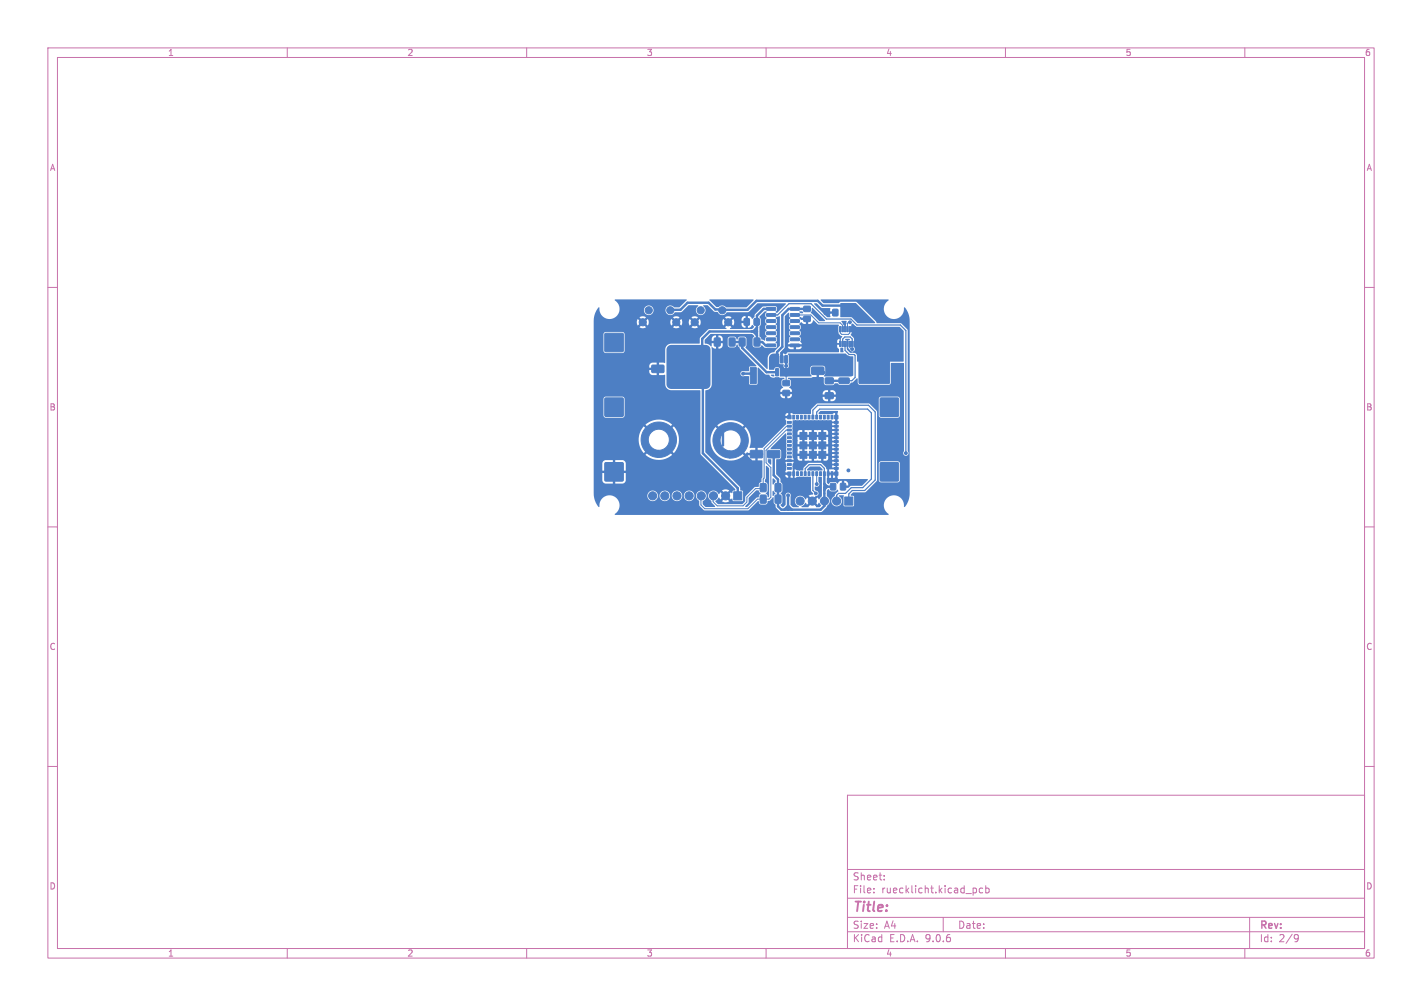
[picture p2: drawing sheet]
<svg xmlns="http://www.w3.org/2000/svg" width="297mm" height="210mm" viewBox="0 0 297 210" stroke-linecap="round" stroke-linejoin="round" font-family="sans-serif">
<defs><g id="words">
<text font-size="2.8" fill="#c872ab" x="178" y="190.9">Title:</text>
<g font-size="2.1" fill="#c872ab">
<text x="178" y="184">Sheet:</text>
<text x="178" y="186.7">File:</text>
<text x="184.1" y="186.7">ruecklicht.kicad_pcb</text>
<text x="178" y="196.9">KiCad</text>
<text x="178" y="194.1">Size:</text>
<text x="184.7" y="194.1">A4</text>
<text x="185.7" y="196.9">E.D.A.</text>
<text x="193.3" y="196.9">9.0.6</text>
<text x="200" y="194.1">Date:</text>
<text x="263" y="194.3">Rev:</text>
<text x="263" y="196.9">Id:</text>
<text x="267.1" y="196.9">2/9</text>
</g>
<g font-size="1.8" fill="#c872ab">
<text x="35" y="11.9">1</text>
<text x="85" y="11.9">2</text>
<text x="135" y="11.9">3</text>
<text x="185" y="11.9">4</text>
<text x="235" y="11.9">5</text>
<text x="285" y="11.9">6</text>
<text x="10.3" y="35.9">A</text>
<text x="285.4" y="35.9">A</text>
<text x="10.3" y="85.9">B</text>
<text x="285.3" y="85.9">B</text>
<text x="10.3" y="135.9">C</text>
<text x="285.3" y="135.9">C</text>
<text x="10.3" y="185.9">D</text>
<text x="285.3" y="185.9">D</text>
<text x="35" y="199.9">1</text>
<text x="85" y="199.9">2</text>
<text x="135" y="199.9">3</text>
<text x="185" y="199.9">4</text>
<text x="235" y="199.9">5</text>
<text x="285" y="199.9">6</text>
</g>
</g></defs>
<g fill="none" stroke="#c872ab" stroke-width=".21">
<path d="M10 10h277v190h-277zM12 12h273v186h-273zM60 10v2M110 10v2M160 10v2M210 10v2M260 10v2M10 60h2M285 60h2M10 110h2M285 110h2M10 160h2"/>
<path d="M177 166h108v32h-108zM285 160h2M60 198v2M110 198v2M160 198v2M177 194.5h108M177 191.5h108M177 187.5h108M177 181.5h108M182.5 186.3v.1M182.5 185.5v.1M184.7 183.6v.1"/>
<path d="M184.7 182.8v.1M197 191.5v3M203.4 185.4h.3l.3 .3-.1 .6-.5 .1M205.2 185.5l-.4-.1-.3 .3 .2 .6h.5M205.9 185.5l.4-.1 .3 .3-.1 .6h-.6M205.9 184.9v1.5M210 198v2M260 198v2M261 191.5v6.5M270.6 195.1l.5 .1a.99 .99 0 0 1-.4 1.4h-.2M271.2 195.7l-.3 .3h-.3"/>
</g>
<g fill="#4d7fc4" stroke="#4d7fc4" stroke-width=".21">
<path d="M157.5 66.5h1.1v1.4h-1.1z"/>
<path d="M155.4 66.5h1.1v1.4h-1.1z"/>
<path d="M126.4 69.6h3.7v3.8h-3.7z"/>
<path d="M183.9 69.6h3.7v3.8h-3.7z"/>
<path d="M183.9 96.6h3.7v3.8h-3.7z"/>
<path d="M126.4 96.6h3.7v3.8h-3.7z"/>
<path d="M126.4 83.1h3.7v3.8h-3.7z"/>
<path d="M183.9 83.1h3.7v3.8h-3.7z"/>
<path d="M173.5 100.9h1v1.4h-1z"/>
<path d="M175.6 100.9h1v1.4h-1z"/>
<path d="M162 74.3h.6l-.1 1.5-.5-.1z"/>
<path d="M163 74.3h.6l-.1 1.5-.6-.1z"/>
<path d="M163.9 74.3h.6l-.1 1.5-.5-.1z"/>
<path d="M163.9 77h.6l-.1 1.5-.5-.1z"/>
<path d="M162 77h.6l-.1 1.5-.5-.1z"/>
<path d="M146 74h1.3v3.3h-1.3z"/>
<path d="M156.7 76.7h1.3v3.3h-1.3z"/>
<path d="M165.1 64.2h1.8l.1 .5-1.9 .1z"/>
<path d="M165.1 65.5h1.8l.1 .5h-1.9z"/>
<path d="M165.1 66.8l1.8-.1 .1 .5-1.9 .1z"/>
<path d="M165.1 68h1.8l.1 .5-1.9 .1z"/>
<path d="M165.1 69.3h1.8l.1 .5h-1.9z"/>
<path d="M165.1 70.6l1.8-.1 .1 .5-1.9 .1z"/>
<path d="M165.1 71.8h1.8l.1 .5-1.9 .1z"/>
<path d="M160.1 71.8h1.8l.1 .5-1.8 .1z"/>
<path d="M160.1 70.6l1.8-.1 .1 .5-1.8 .1z"/>
<path d="M160.1 69.3h1.8l.1 .5h-1.8z"/>
<path d="M160.1 68h1.8l.1 .5-1.8 .1z"/>
<path d="M160.1 66.8l1.8-.1 .1 .5-1.8 .1z"/>
<path d="M160.1 65.5h1.8l.1 .5h-1.8z"/>
<path d="M160.1 64.2h1.8l.1 .5-1.8 .1z"/>
<path d="M163.5 79.4h1.4v1.1h-1.4z"/>
<path d="M163.5 81.5h1.4v1.1h-1.4z"/>
<path d="M176.4 103.8h1.7v1.7h-1.7z"/>
<path d="M166 76.7l2.3-.1 .2 .3v1.1l-.3 .2h-2.1l-.2-.2z"/>
<path d="M169.6 76.7l2.3-.1 .2 .3v1.1l-.3 .2h-2.1l-.2-.2z"/>
<path d="M179.5 74.4h6.2v5.6h-6.2z"/>
<path d="M175.3 79l1.9-.1 .2 .2v.8l-.3 .2h-1.7l-.2-.3z"/>
<path d="M175.3 74.4l1.9-.1 .2 .3v.8l-.3 .1h-1.7l-.2-.2z"/>
<path d="M157.5 70.6h1.2v1.6h-1.2z"/>
<path d="M154.4 70.6h1.2v1.6h-1.2z"/>
<path d="M161.9 101h1.2v1.6h-1.2z"/>
<path d="M158.8 101h1.2v1.6h-1.2z"/>
<path d="M153.2 102.7h1.7v1.7h-1.7z"/>
<path d="M149.9 89.4a3.7 3.7 0 0 1 6.1 1.1 3.7 3.7 0 0 1-3.5 5.1v-1.5a2.2 2.2 0 0 0 2.1-3.1 2.2 2.2 0 0 0-3.7-.4 2.2 2.2 0 0 0 1.3 3.5h.3v1.5a3.7 3.7 0 0 1-3.3-2.2 3.7 3.7 0 0 1 .7-4z"/>
<path d="M134.9 89.3a3.7 3.7 0 0 1 6.1 1.1 3.7 3.7 0 0 1-3.5 5.1v-1.5a2.2 2.2 0 0 0 2.1-3.1 2.2 2.2 0 0 0-3.7-.5 2.2 2.2 0 0 0 1.3 3.6h.3v1.5a3.7 3.7 0 0 1-3.3-2.3 3.7 3.7 0 0 1 .7-3.9z"/>
<path d="M178.4 71.3h.3v1h-.3z"/>
<path d="M177.9 71.3h.3v1h-.3z"/>
<path d="M177.4 71.3h.2v1h-.2z"/>
<path d="M176.8 71.3h.3v1h-.3z"/>
<path d="M176.3 71.3h.3v1h-.3z"/>
<path d="M175.8 71.3h.3v1h-.3z"/>
<path d="M175.3 71.3h.4v1h-.4z"/>
<path d="M175.3 68.2h.4v1h-.4z"/>
<path d="M175.8 68.2h.3v1h-.3z"/>
<path d="M176.3 68.2h.3v1h-.3z"/>
<path d="M176.8 68.2h.3v1h-.3z"/>
<path d="M177.4 68.2h.2v1h-.2z"/>
<path d="M177.9 68.2h.3v1h-.3z"/>
<path d="M178.4 68.2h.3v1h-.3z"/>
<path d="M173.9 64.6h1.1v1.3h-1.1z"/>
<path d="M176 64.6h1.1v1.3h-1.1z"/>
<path d="M152.3 70.6h1.2v1.6h-1.2z"/>
<path d="M149.2 70.6h1.2v1.6h-1.2z"/>
<path d="M136.2 76.3l2.3-.1 .2 .3v1.1l-.2 .2h-2.2l-.2-.2z"/>
<path d="M139.8 76.3l2.3-.1 .2 .3v1.1l-.3 .2h-2.1l-.2-.2z"/>
<path d="M173.6 98.5h.4v.8h-.4z"/>
<path d="M172.8 98.5h.4v.8h-.4z"/>
<path d="M172 98.5h.4v.8h-.4z"/>
<path d="M171.2 98.5h.4v.8h-.4z"/>
<path d="M170.4 98.5h.4v.8h-.4z"/>
<path d="M169.6 98.5h.4v.8h-.4z"/>
<path d="M168.8 98.5h.4v.8h-.4z"/>
<path d="M168 98.5h.4v.8h-.4z"/>
<path d="M167.2 98.5h.4v.8h-.4z"/>
<path d="M166.4 98.5h.4v.8h-.4z"/>
<path d="M165.6 98.5h.4v.8h-.4z"/>
<path d="M164.5 97.6h.8v.4h-.8z"/>
<path d="M164.5 96.8h.8v.4h-.8z"/>
<path d="M164.5 96h.8v.4h-.8z"/>
<path d="M164.5 95.2h.8v.4h-.8z"/>
<path d="M164.5 94.4h.8v.4h-.8z"/>
<path d="M164.5 93.6h.8v.4h-.8z"/>
<path d="M164.5 92.8h.8v.4h-.8z"/>
<path d="M164.5 92h.8v.4h-.8z"/>
<path d="M164.5 91.2h.8v.4h-.8z"/>
<path d="M164.5 90.4h.8v.4h-.8z"/>
<path d="M164.5 89.6h.8v.4h-.8z"/>
<path d="M164.5 88.8h.8v.4h-.8z"/>
<path d="M164.5 88h.8v.4h-.8z"/>
<path d="M165.6 86.7h.4v.8h-.4z"/>
<path d="M166.4 86.7h.4v.8h-.4z"/>
<path d="M167.2 86.7h.4v.8h-.4z"/>
<path d="M168 86.7h.4v.8h-.4z"/>
<path d="M168.8 86.7h.4v.8h-.4z"/>
<path d="M169.6 86.7h.4v.8h-.4z"/>
<path d="M170.4 86.7h.4v.8h-.4z"/>
<path d="M171.2 86.7h.4v.8h-.4z"/>
<path d="M172 86.7h.4v.8h-.4z"/>
<path d="M172.8 86.7h.4v.8h-.4z"/>
<path d="M173.6 86.7h.4v.8h-.4z"/>
<path d="M174.3 88h.8v.4h-.8z"/>
<path d="M174.3 88.8h.8v.4h-.8z"/>
<path d="M174.3 89.6h.8v.4h-.8z"/>
<path d="M174.3 90.4h.8v.4h-.8z"/>
<path d="M174.3 91.2h.8v.4h-.8z"/>
<path d="M174.3 92h.8v.4h-.8z"/>
<path d="M174.3 92.8h.8v.4h-.8z"/>
<path d="M174.3 93.6h.8v.4h-.8z"/>
<path d="M174.3 94.4h.8v.4h-.8z"/>
<path d="M174.3 95.2h.8v.4h-.8z"/>
<path d="M174.3 96h.8v.4h-.8z"/>
<path d="M174.3 96.8h.8v.4h-.8z"/>
<path d="M174.3 97.6h.8v.4h-.8z"/>
<path d="M169 92.3h1.5v1.4h-1.5z"/>
<path d="M174.3 86.7h.7v.7h-.7z"/>
<path d="M164.5 86.7h.7v.7h-.7z"/>
<path d="M164.5 98.5h.7v.7h-.7z"/>
<path d="M174.3 98.5h.7v.7h-.7z"/>
<path d="M169 94.2h1.5v1.5h-1.5z"/>
<path d="M167.1 94.2h1.4v1.5h-1.4z"/>
<path d="M167.1 92.3h1.4v1.4h-1.4z"/>
<path d="M167.1 90.3h1.4v1.4h-1.4z"/>
<path d="M169 90.3h1.5v1.4h-1.5z"/>
<path d="M171 90.3h1.5v1.4h-1.5z"/>
<path d="M171 92.3h1.5v1.4h-1.5z"/>
<path d="M171 94.2h1.5v1.5h-1.5z"/>
<path d="M160.4 94.1l2.3-.1 .2 .3v1.1l-.3 .2h-2.1l-.2-.2z"/>
<path d="M156.8 94.1l2.3-.1 .2 .3v1.1l-.3 .2h-2.1l-.2-.2z"/>
<path d="M161.9 103.4h1.2v1.6h-1.2z"/>
<path d="M158.8 103.4h1.2v1.6h-1.2z"/>
<path d="M167.9 64h1.3v1h-1.3z"/>
<path d="M167.9 66h1.3v1.1h-1.3z"/>
<path d="M172.4 78.9h1.6v1.2h-1.6z"/>
<path d="M172.4 82h1.6v1.2h-1.6z"/>
<circle cx="141.3" cy="67.3" r=".75"/>
<circle cx="140" cy="64.8" r=".75"/>
<circle cx="135.5" cy="64.8" r=".75"/>
<circle cx="134.3" cy="67.3" r=".75"/>
<circle cx="152.1" cy="67.3" r=".75"/>
<circle cx="150.8" cy="64.8" r=".75"/>
<circle cx="146.3" cy="64.8" r=".75"/>
<circle cx="145.1" cy="67.3" r=".75"/>
<circle cx="174.7" cy="104.6" r=".85"/>
<circle cx="172.2" cy="104.6" r=".85"/>
<circle cx="169.7" cy="104.6" r=".85"/>
<circle cx="167.1" cy="104.6" r=".85"/>
<circle cx="151.6" cy="103.5" r=".85"/>
<circle cx="152.6" cy="94.9" r=".5"/>
<circle cx="137.6" cy="94.8" r=".5"/>
<circle cx="149.6" cy="91.9" r=".5"/>
<circle cx="155.5" cy="91.9" r=".5"/>
<circle cx="134.6" cy="91.8" r=".5"/>
<circle cx="140.5" cy="91.8" r=".5"/>
<circle cx="149" cy="103.5" r=".85"/>
<circle cx="146.5" cy="103.5" r=".85"/>
<circle cx="143.9" cy="103.5" r=".85"/>
<circle cx="141.4" cy="103.5" r=".85"/>
<circle cx="138.9" cy="103.5" r=".85"/>
<circle cx="136.3" cy="103.5" r=".85"/>
<circle cx="176.4" cy="67.5" r=".3"/>
<circle cx="179.4" cy="67" r=".3"/>
<circle cx="180.8" cy="66" r=".3"/>
<circle cx="177.2" cy="98.2" r=".3"/>
<circle cx="148" cy="94" r=".3"/>
<circle cx="153.6" cy="81" r=".3"/>
<circle cx="183.2" cy="63.6" r=".3"/>
<circle cx="172.4" cy="65.4" r=".3"/>
<circle cx="181" cy="63.6" r=".3"/>
<circle cx="149.8" cy="77" r=".3"/>
<circle cx="187.4" cy="77" r=".3"/>
<circle cx="168" cy="81" r=".3"/>
<circle cx="126" cy="90" r=".3"/>
<circle cx="158.6" cy="98.4" r=".3"/>
<circle cx="180" cy="104" r=".3"/>
<circle cx="126" cy="94" r=".3"/>
<circle cx="159" cy="94.8" r=".3"/>
<circle cx="160" cy="81" r=".3"/>
<circle cx="166" cy="81" r=".3"/>
<circle cx="156.2" cy="98.4" r=".3"/>
<circle cx="143.4" cy="94" r=".3"/>
<circle cx="180" cy="106" r=".3"/>
<circle cx="182" cy="106" r=".3"/>
<circle cx="130" cy="90" r=".3"/>
<circle cx="168" cy="101.8" r=".3"/>
<circle cx="173.2" cy="68.6" r=".3"/>
<circle cx="141" cy="102" r=".3"/>
<circle cx="153.6" cy="77" r=".3"/>
<circle cx="130" cy="94" r=".3"/>
<circle cx="170" cy="81" r=".3"/>
<circle cx="182" cy="104" r=".3"/>
<circle cx="136.4" cy="81.2" r=".3"/>
<circle cx="131.2" cy="65.2" r=".3"/>
<circle cx="149.8" cy="81" r=".3"/>
<circle cx="151.4" cy="101.4" r=".3"/>
<circle cx="138.6" cy="102" r=".3"/>
<circle cx="148" cy="101.4" r=".3"/>
<circle cx="168.2" cy="71.6" r=".3"/>
<circle cx="164.6" cy="103.4" r=".3"/>
<circle cx="170.6" cy="101.1" r=".3"/>
<circle cx="189.2" cy="94.6" r=".3"/>
<circle cx="170.4" cy="103" r=".3"/>
<circle cx="164.2" cy="76.4" r=".3"/>
<circle cx="155.2" cy="78" r=".3"/>
<circle cx="172" cy="75.6" r=".3"/>
<circle cx="168" cy="77.8" r=".3"/>
<circle cx="170" cy="75.6" r=".3"/>
<circle cx="168" cy="75.6" r=".3"/>
<circle cx="170" cy="77.8" r=".3"/>
<circle cx="172" cy="77.8" r=".3"/>
<circle cx="178" cy="72.9" r=".3"/>
<circle cx="177.5" cy="67.3" r=".3"/>
</g>
<g fill="none" stroke="#4d7fc4" stroke-width=".25">
<path d="M161.1 65.8h1.3l2.4-2.4h4.6l3.2 3.2h5.1l1.3 1.2h9l1.2 1.2v25.6M174.8 71.8h.7M176 71.8v-1l.5-.5h1.1l.4 .5v1M176.4 67.5l.1 .1M176.5 67.5v1.2M176.5 71.8v1.3l.9 .9h1l.2 .2v4.6l-.7 .7h-1.6M176.5 65.3h.1M177 71v1.8l.7 .7 1.3-.1M166.2 96l-.2 .2h-1.8l-.6 .6v1.6l.5 .5h.8M168.2 98.9v-1.1l.8-.8h2.4l.8 .8v1.1M169.8 87.1v-1.5l1-1h10.6l1.4 1.4v14.2l-2.2 2.2h-2.6l-.7 .7v1.5M169.8 98.9v3.5l.6 .6"/>
<path d="M170.6 87.1v-1.1l.6-.6h10l.8 .8v13.8l-1.8 1.8h-2.4l-1.2 1.2h-1.5l-.4 .4v1.2"/>
</g>
<g fill="none" stroke="#4d7fc4" stroke-width=".51">
<path d="M146.8 78.8v15.8l7.3 7.3v1.6M152.9 71.4h2.1v1.2l5.1 5.1h2.2M155.2 78h1.7l.4 .4M158.1 68.4l-.8 .8 .8 .8M158.1 69.2h-9.9l-1.5 1.5v4.9M161.1 64.5h-1.6l-1.4 1.4v5.5h1.1l.7 .7h1.2M164.2 72.8l-1 1v1.2M164.2 75v1.4M168.8 64.7l-.2-.2h-3.9l-1.3 1.3v6.6l-1.1 1.1v1.5M176.3 79.5h-3.1M176.6 63.8h-4.8l-1-1h-12.8l-1.9 1.9-6.7-.1-1.4-1.4h-4.4l-1.5 1.5h-2.1M180.7 76.8l.3 .2"/>
<path d="M151 90.2v2.8M161.6 94.8v4.4l.9 .9v1.7M172.2 98.9v6.7l-.8 .8h-8.2l-.7-.7v-3.3M163.8 106.4l.8-.8 .8 .8M164.6 103.4v3M172.2 101l.6 .6-.6 .6M174 101.6h-1.6l-.2 .2"/>
</g>
<path d="M164.2 77.7v2.3M166 65.8h3.3l1.7 1.6h4.5l.5 .5v.8M175.5 68.7v.8l.3 .3h1.4l.3-.3v-.8M177.5 71.8v.8l.5 .3M177.5 67.3h-.3l-.2 .2v1.2M164.9 89h-.6l-4.7 4.7v6.1l-.2 .2v2h-1.6l-1.8 1.8v1l-.8 .8h-5.4l-.9-.9v-1.3M164.9 89.8h-.7l-4.2 4.2v2.6l1 1v6.2l-.4 .4h-2.4l-2 2h-9l-.8-.8v-2M170.6 98.9v2.2M152.2 103.2v.2M170.6 101h.1" fill="none" stroke="#4d7fc4" stroke-width=".21"/>
<g fill="#4d7fc4">
<path d="M125 64.2h.1a2.25 2.25 0 0 0 2.6 2.4l.9-.4a2.07 2.07 0 0 0 .8-1.5h5.1v.2a1.01 1.01 0 0 0 1.5 .7 1.01 1.01 0 0 0 0-1.7 1.01 1.01 0 0 0-1.5 .8h-5.1v-.3a2.47 2.47 0 0 0-1-1.8l.1-.1 14.9 .1-1.4 1.5h-1.2a1.01 1.01 0 0 0-1.5 0 1.01 1.01 0 0 0 .1 1.5 1.01 1.01 0 0 0 1.5-.4l1.4-.1 1.5-1.4 2 .1a1.07 1.07 0 0 0-.4 1.3 1.07 1.07 0 0 0 1.2 .6 1.08 1.08 0 0 0 .7-.9 1.08 1.08 0 0 0-.4-1l.9-.1 1.3 1.3 .7 .1a1.08 1.08 0 0 0 .9 .7 1.08 1.08 0 0 0 1-.6l4.6-.1 1.9-1.8 5.9 .1-1.8 1.9-.3-.2 .3-.4v-.5l-.3-.3-2.7 .1-1.6 1.6-.1 .6-.4 .3h-.2a.75 .75 0 0 0-.8-.5v2.4h.4l.6-.6 .3 .4-.4 .5h-4.6v-.2l.3-.2-.6-.5 .4-.4 .5 .6 .2-.3h1.6l.3 .6 .5 .1v-.9h-.8v.2h-1.6v-.5l-.1-.5h1.7v.3h.8v-1l-.5 .1-.3 .6-1.8-.1-.5 .5-.4-.3 .6-.6a1.24 1.24 0 0 0-1.4 0l.6 .6-.4 .3-.6-.5a1.24 1.24 0 0 0 .1 1.4l.5-.6 .4 .4-.6 .5 .3 .2v.2l-3.8 .1-1.6 1.6-.2 1.3h-5.9l-.7 .3-.5 .8-.1 2.9h-1.3v2.6h1.3l.1 2.2 .3 .6 .4 .3 6.6 .1v13.3l7.2 7.3v.3a.45 .45 0 0 0-.6 .5l-.2-.1-.7 .6-.3-.4 .6-.6a1.33 1.33 0 0 0-1.5 0l.6 .6-.3 .4-.7-.6-.2 .4a1.17 1.17 0 0 0-1.9-.5 1.17 1.17 0 0 0 .3 1.9l.1 .4 .6 .6v.2h-2l-.5-.6v-.5a1.13 1.13 0 0 0 .8-1.5 1.13 1.13 0 0 0-1.5-.7 1.13 1.13 0 0 0-.6 1.6l.5 .4 .1 1.1 1.1 1h9l2.1-2 .2 .1a.52 .52 0 0 0 .5 .6h1l.2-.2 .1-.5 .5-.1 .6-.7 .2 .1 .1 1.2a.63 .63 0 0 1 .3 .8l1.1 1h8.4l1.2-1.2a1.24 1.24 0 0 0 0-2.2v-1l.3-.4 .6 .5h.8l.6-.4 .1 .4-.7 .6-.1 .3a1.13 1.13 0 0 0-.4 1.8 1.13 1.13 0 0 0 1.8-.1 1.13 1.13 0 0 0-.5-1.7l.2-.1 .8 .1v2.1h2.1l.1-1.9-.7-.2v-.3l.5-.4h2.5l2.5-2.5v-3.5h.3v3.4l.3 .4 3.7 .1 .4-.4 .1-3.5-.3-.4-3.7-.1-.3 .1-.2 .4h-.3v-10.9l-1.7-1.7h-10.8l-1.2 1.2-.2 1-3.1 .1-1.1-.3v.8l-.2 .1-.1 .2h-.8l.2 .5v.8l-4.9 4.9h-1.1v2.6h.9l.1 .1v3.4l-.2 .4v.6l-.4 .3-.1 .7-.9 .1-1.9 1.9-.1 1.1-.6 .5h-5l-.6-.6 .7-.7h.2l.1 .4 .7-.7 .3 .4-.6 .7a1.34 1.34 0 0 0 1.5-.1l-.6-.6 .3-.4 .7 .7 .2-.2 .2 .5 2-.1 .1-1.9-.5-.2-.2-.8-7.2-7.2v-2.6h1.1a4.2 4.2 0 0 0 2.3 3.9 4.2 4.2 0 0 0 4.6-.5h.9l.9 .9h.7v-1l-2.5 .1 .1-.1-1.2-1.2 .4-.3 1.1 1.1 .3-.3 .2 .2h1.6v-1.1l-1.3-.1a4.3 4.3 0 0 0-.8-4.3l-1.1 1.2h-.2l-.2-.4 1.2-1.1-.3-.2a4.2 4.2 0 0 0-5.3 .2l1.2 1.1v.2l-.4 .2-1.1-1.2-.9 1.4-.2 1.3h-1.1v-5.1h16.7v.1h.6v-.6l-.4 .2-.2 .3h-16.7v-4.3h15.7l.1 .4a1.86 1.86 0 0 0 1.9 .3l6.8-.1a.84 .84 0 0 0 1.2 .8l1-.1 .5-.4h9v3.4l.2 .4 .3 .1h3.5l.4-.4 .1-3.5-.4-.5h-3.7l-.4 .5h-9l.1-.4h-1.2v.9h-.4v-.9h-1.2v.1h-6.8l.4-.3v-.4h-1v.8h-.5v-.8h-.9v.1h-15.7v-.2h24.5v.2h2.8a.84 .84 0 0 0-1.2-.9v.9h-.4v-.9l-.9 .1-.3 .6h-24.5v-.7l1-.4 .3-.7v-7.9h.2l.3 .2 .4 .1a1.02 1.02 0 0 0 1.4-.6v-.5h-.8v1.1h-.6v-1.1h-.9l.1 .5-.2 .1-.6-.4-.7-.2v-.7l.2-.3h1.2v.5h2.3v-.5a.76 .76 0 0 0-.8-.7v1.2h-.6v-1.2l-.6 .2-.3 .5h-1.2l1.1-1h8.5l.5 .5-.3 .5v1.4l.3 .4h1.1l.5-.4 .7 .5h2.2l.3-.3v-.5l-.3-.3 .3-.5v-.4l-.3-.4 .3-.4v-.4l-.3-.5 .3-.3v-.5l-.3-.5 .3-.3v-.5l-.3-.4 .3-.3h.6v6l-1.1 1.4-.7 .2-.6 .4-.2 .7v2.2l-4.6-4.4 .2-.5v-1.4l-.1-.3-.3-.1h-1l-.3 .1-.1 .4a.16 .16 0 0 1-.2 .1 .16 .16 0 0 1-.1-.2l-.4-.4h-1l-.3 .1-.1 .3v1.4l.4 .4h.9l.4-.1 .1-.4a.16 .16 0 0 1 .2-.1 .16 .16 0 0 1 .1 .2l.5 .8 3.4 3.4-.1 .2h-1.3l-.1 .1-.1 .9h-1a.56 .56 0 0 0-.8 .5 .56 .56 0 0 0 .8 .5l1 .1 .1 1.6 1.6 .1 .1-.2v-3.3l.2-.1 1.4 1.4 .9 .1 .1 .4 .3 .2 .5 .1 1.1-.2 1.1 .2v.2l-.4 .2-.2 .2v.9l.4 .5-.5 .3-.1 .6h2.4a.93 .93 0 0 0-.6-.9l.4-.5v-.8l-.2-.3-.4-.2v-.2h4.8l.4-.2h.8v-1.2l.1-.1 .3 .1 .1 1.2h.7l.3 .2v1.1l.2 .3 1.6 .1 .5-.4h.6l.4 .3h1.8l.3-.1a.47 .47 0 0 1 .6-.4l.9-.8 .2 1 .3 .3h6.3l.3-.4v-4.1h2.7v18.3a.58 .58 0 0 0 0 .9 .58 .58 0 0 0 .8 0 .58 .58 0 0 0 0-.9v-25.2l-1.5-1.4-5-.1-.2-.3-4.1-4.1h-3.2l-.4 .3h-3.1l-.7-.6 .1-.2h14l.1 .1a2.14 2.14 0 0 0 .2 3.8 2.14 2.14 0 0 0 3-2.2h.2a4.4 4.4 0 0 1 1 2.8v36a4 4 0 0 1-1.1 2.8 2.25 2.25 0 0 0-2.6-2.4 2.17 2.17 0 0 0-1.7 1.8 2.17 2.17 0 0 0 1 2.2l-.1 .1-57.1-.1a2.2 2.2 0 0 0 1-2.2 2.2 2.2 0 0 0-1.6-1.7l-.2-.1h7.6v.2a1.11 1.11 0 0 0 1.2 1 1.11 1.11 0 0 0 1-1.2h.3v.2a1.11 1.11 0 0 0 1.2 1 1.11 1.11 0 0 0 1.1-1.2h.3v.2a1.11 1.11 0 0 0 1.2 1 1.11 1.11 0 0 0 1-1.2h.3v.2a1.11 1.11 0 0 0 1.7 .9 1.11 1.11 0 0 0 0-1.9 1.11 1.11 0 0 0-1.7 .8h-.3v-.1a1.11 1.11 0 0 0-1.2-.9 1.11 1.11 0 0 0-1 1h-.3l-.1-.1a1.11 1.11 0 0 0-1.1-.9 1.11 1.11 0 0 0-1.1 1h-.3v-.1a1.11 1.11 0 0 0-1.2-.9 1.11 1.11 0 0 0-1 1h-7.8a2.22 2.22 0 0 0-2.2 2.4h-.2l-.6-.9-.4-1.5v-6.6h1.8v1.5h1.4v.5h-1.4v1.6l.3 .4 .4 .2h1.5v-1.5h.5v1.5h1.5l.4-.2 .3-.4v-1.6h-1.4v-.5h1.4v-1.5l-.2-.5-.4-.2h-1.6v1.4h-.5v-1.4h-1.6l-.4 .2-.2 .5h-1.8v-5.2h9.4l.2 1.6 .9 1.4 1.1-1.2 .4 .3-1.2 1.2a4.2 4.2 0 0 0 5.6 0l-1.2-1.1v-.2l.4-.2 1.1 1.2 .3-.3a4.2 4.2 0 0 0-.3-5.3l-1.1 1.2h-.2l-.2-.4 1.2-1.1-.3-.3a4.2 4.2 0 0 0-5.3 .3l1.2 1.3-.4 .2-1.1-1.2-.9 1.4-.2 1.2h-9.4v-8.3h2v3.4l.3 .4 3.7 .1 .3-.1 .2-.4v-3.4l-.3-.4-3.7-.1-.3 .1-.2 .4h-2v-5.7h11.6l.2 .4 .2 .2 1.1 .1v-1h-1.5v.3h-11.6v-1.2h11.6v.4h1.5v-1.1l-1.1 .1-.2 .2-.2 .4h-11.6v-6.6h2v3.4l.3 .4 3.7 .1 .3-.1 .2-.4v-3.4l-.2-.4-.3-.1h-3.5l-.3 .1-.2 .4h-2v-2.6h9l.2 .8 .6-.6 .3 .4-.5 .5a1.24 1.24 0 0 0 1.3 0l-.5-.5 .3-.4 .6 .6 .2-.8h4.5l.2 .8 .6-.6 .3 .4-.5 .5a1.24 1.24 0 0 0 1.3 0l-.5-.5 .3-.4 .6 .6 .2-.8h1.4l.2 .8 .5-.6 .4 .4-.6 .5a1.24 1.24 0 0 0 1.4 0l-.6-.5 .4-.4 .6 .5a1.24 1.24 0 0 0-.1-1.3l-.5 .5-.4-.3 .6-.6a1.24 1.24 0 0 0-1.4 0l.6 .6-.4 .3-.5-.5-.2 .6h-1.4l-.2-.6-.6 .5-.3-.3 .5-.6a1.24 1.24 0 0 0-1.3 0l.5 .6-.3 .3-.6-.5-.2 .6h-4.5l-.2-.6-.6 .5-.3-.3 .5-.6a1.24 1.24 0 0 0-1.3 0l.5 .6-.3 .3-.6-.5-.2 .6h-9a4.5 4.5 0 0 1 1-3z"/>
<path d="M165.6 87.8l.6-.1h7.2h.3l.1 .3h.6v-1.8l-1 .3-2.4-.1v-.2l.4-.4h3.6l-.1 2.3 .1 11.9h6.2l.1 .1-1.3 1.3h-2.3l-.5 .5h-1l-.4-.4v-.1h1.4v-.3a.75 .75 0 0 0-.9-.7v1h-.5v-1l-.5 .1-.4 .5-.5-.4h-.8l-.5 .5-.4-.3 .1-1 1.6-.1v-.6h-.4v.7h-.4v-.7h-.4v.7h-.4v-1.1l1.6-.1v-.6h-1.2v.7h-.4v-.7l-.2-.1-.1-.4-.3-.3h1.6v.4h.7v-.4h-2.3l-.7-.6h-2.6l-1 1-.2 .6h-1.2l-.5-.2v1.8l1-.3 2.4 .1v2.8l.4 .8-.9 .3 .6 .6-.3 .4-.7-.7-.3 .4a1.14 1.14 0 0 0-1.9-.3 1.14 1.14 0 0 0 .6 1.9l-.2 .1h-1l-.6-.5v-1.8a.56 .56 0 0 0-.5-.8 .56 .56 0 0 0-.5 .8v1.7l-.6 .6-.5-.5 .4-.5v-1.4l-.4-.5 .4-.5v-1.4l-.4-.5v-.7l-.6-.6h1.6l.2 .3 .4 .1v-.6h-.6v.2h-1.6l-.3-.3v-2.6h1.9l.3 1-.3 1.2h.8l.1 .3h.2v.8l.4 .1v-2.4l.3-1h8v.4h.7v-.4h-12.4l.1-.5 .6-.1 .3-.2v-1.6l-.3-.2-1.7-.1-.2-.1 3.2-3.1 .2 .5v4l-.3 1h1.8l-.1-.3h.9l.1 .3 .3 .2h5.5l.3-.2 .2-.4h.8v.4h.7v-.4h-1.5v-.4h-1v1h-.5v-1h-1.5v1h-.5v-1h-1.5v1h-.4v-1h-1v.5h-.9l-.2-.2v-.7h8.3v.4h.7v-.4h-9v-1.1h1.1v1h6.4l-.1-.7h.9v.4h.7v-.4h-1.6l.1-.8h-1v1.5h-.5v-1.5h-1.5v1.5h-.5v-1.5h-1.5v1.5h-.4v-1.5h-1v.5h-1.1v-.5h8.3v.4h.7v-.4h-9v-1.4h1.1v.9h6.4v-.3h.8v.4h.7v-.4h-1.5l-.1-.4 .1-.4h.8v.4h.7v-.4h-1.5v-.3h-1v1.4h-.5v-1.4h-1.5v1.4h-.5v-1.4h-1.5v1.4h-.4v-1.4h-1v.5h-1.1v-1h8.3v.4h.7v-.4h-9v-.6h1.1v.6h6.4l-.1-.8h.9v.4h.7v-.4h-1.6l-.3-.2h-.6v1h-.5v-1h-1.5v1h-.5v-1h-1.5v1h-.4v-1h-.8l-.2 .4h-1.1v-1h8.3v.4h.7v-.4h-9v-.8h8.3v.4h.7v-.4h-9z"/>
<path d="M167.4 105.7l.9-.8 .2 .5 .7-.7 .3 .4-.7 .8h-1.3z"/>
<path d="M170.1 104.7l.7 .7 .3-.4 .4 .6-.3 .3h-.7l-.7-.8z"/>
<path d="M170.9 99.6l.6-.1 .2 .2v3.9l-.6 .6h-.2l-.1-.4-.7 .7-.3-.4 .5-.5a.59 .59 0 0 0 .7-.6 .59 .59 0 0 0-.7-.6l-.1-.2v-.6a.65 .65 0 0 0 .8-.2 .65 .65 0 0 0-.1-.8z"/>
<path d="M163.9 66l.7-.7h.2v.7l.3 .4-.3 .3 .1 .7a.24 .24 0 0 1 .2 .3 .24 .24 0 0 1-.2 .2l-.1 .7 .3 .3-.3 .4 .1 .7a.24 .24 0 0 1 .2 .2 .24 .24 0 0 1-.2 .2l-.1 .7a.37 .37 0 0 1-.2 .6l-.1 .2h3l-.1-.4a.32 .32 0 0 1-.2-.5v-.4l-.3-.4 .3-.5v-.4l-.3-.4 .3-.3v-.6a.35 .35 0 0 1-.2-.5 .35 .35 0 0 1 .6 0l.7 .1v-.8h-1l-.4-.4 .3-.2 .1 .1h1.2l.1 .3h.2v1a.92 .92 0 0 0 1.1-.7l1.1 .9h4.2l-.1 .3 .1 1.5 .7 .7-.3 .4v.6h-.2l-.1-.5-.3 .1-.1 .2v.5l.6 .1-.1 .2h-.5v.7l.3 .3v.6h-10.6l-.4 .5-.7-.3v1.2l-.4 .1-.1-.1v-1.3l.8-.9 .1-.3h.6l.3 .4 .3 .1h1.8l.5-.2 .1-.3h-1.2v.5h-.5v-.5h-1.9z"/>
<path d="M170.1 63.3h.5l1 1h1.8v.7h1v.4l-1 .1v.7h-.7l-2.6-2.7z"/>
<path d="M148.2 62.5l9.2 .1-1.5 1.6-4.3-.1a1.06 1.06 0 0 0-1.5 0h-.5z"/>
<path d="M167 65h.6l.1 .3-.5 .1z"/>
<path d="M169.6 64.3h.1l2.6 2.5v.2h-1.2l-1.7-1.6z"/>
<path d="M158.6 66.1l1.1-1.1h.3l.1 .1-.3 .4 .1 .6a.24 .24 0 0 1 .2 .3 .24 .24 0 0 1-.2 .2v.8a.24 .24 0 0 1 .2 .3 .24 .24 0 0 1-.2 .2v.8a.24 .24 0 0 1 .2 .2 .24 .24 0 0 1-.2 .3v.8a.24 .24 0 0 1 .2 .2 .24 .24 0 0 1-.2 .2l-.1 .7-.4-.2a.46 .46 0 0 1-.5-.5l-.3-.2v-2l.3-.5v-1.1z"/>
<path d="M160.4 95.9h.7l-.1 1.1-.6-.5z"/>
<path d="M169.1 97.4h2.1l.6 .5v.2l-.8 .2-2.4-.1v-.2z"/>
<path d="M161.4 99.9h.2l.4 .5v.3l-.5 .5-.1-.2z"/>
<path d="M161.4 102.5h.2l.4 .5-.5 .6-.1-.2z"/>
<path d="M160 97.3h.2l.4 .5v5.8l-.1 .2-.6-.8 .4-.5v-1.4l-.5-.6 .2-.7z"/>
<path d="M156.4 103.9l1.6-1.5h.4l.4 .5-.2 .4-.1 .5-.5 .1-1.9 1.9h-.4v-.2l.6-.7z"/>
<path d="M139.5 72.3l.7-.3h7.2a1 1 0 0 1 1 1v7.2a1 1 0 0 1-1 1h-7.2a1 1 0 0 1-1-1v-7.2z"/>
<path d="M160.9 74.1l.5-.3h1.3v1.9l.3 .3 .7 .1a.61 .61 0 0 0 .7 .8l.4-.4v-2.1l-.3-.5 .1-.1h12l.6 .6h.9l.1 .1v3.8l-.4 .3h-5.6l-.1-.1 .3-.5v-1.2l-.2-.3-.3-.2h-2.2l-.4 .4-.1 1.3 .3 .4-.1 .2h-6.4l-.1-.1v-1.4l-.2-.4h-.7l-.4 .5-1-.1v-2.3z"/>
<path d="M161 78.3l.7-.1v.3h-.5z"/>
<path d="M177.8 67.8l.3-.3 .8 .7h8.9l.9 .9v6.4h-9.6l-.1-.1v-1.3l-.4-.4-.4-.1a.83 .83 0 0 0 .2-1.2v-1.8l-.7-.7 .2-.6z"/>
<path d="M176.9 72.4h.2l.1 .4 .6 .6v.2h-.3l-.6-.6z"/>
<path d="M176.5 70.8l.9-.1 .1 .2-.5 .3-.5-.2z"/>
<path d="M175.8 67h1l-.2 1.1h-.2z"/>
<path d="M175.5 63.3h3.3l4 4.1-3.6 .1-1.3-1.3h-2.3z"/>
<path d="M175.5 72.6h.6v.9h-.6z"/>
</g>
<use href="#words"/>
</svg>
